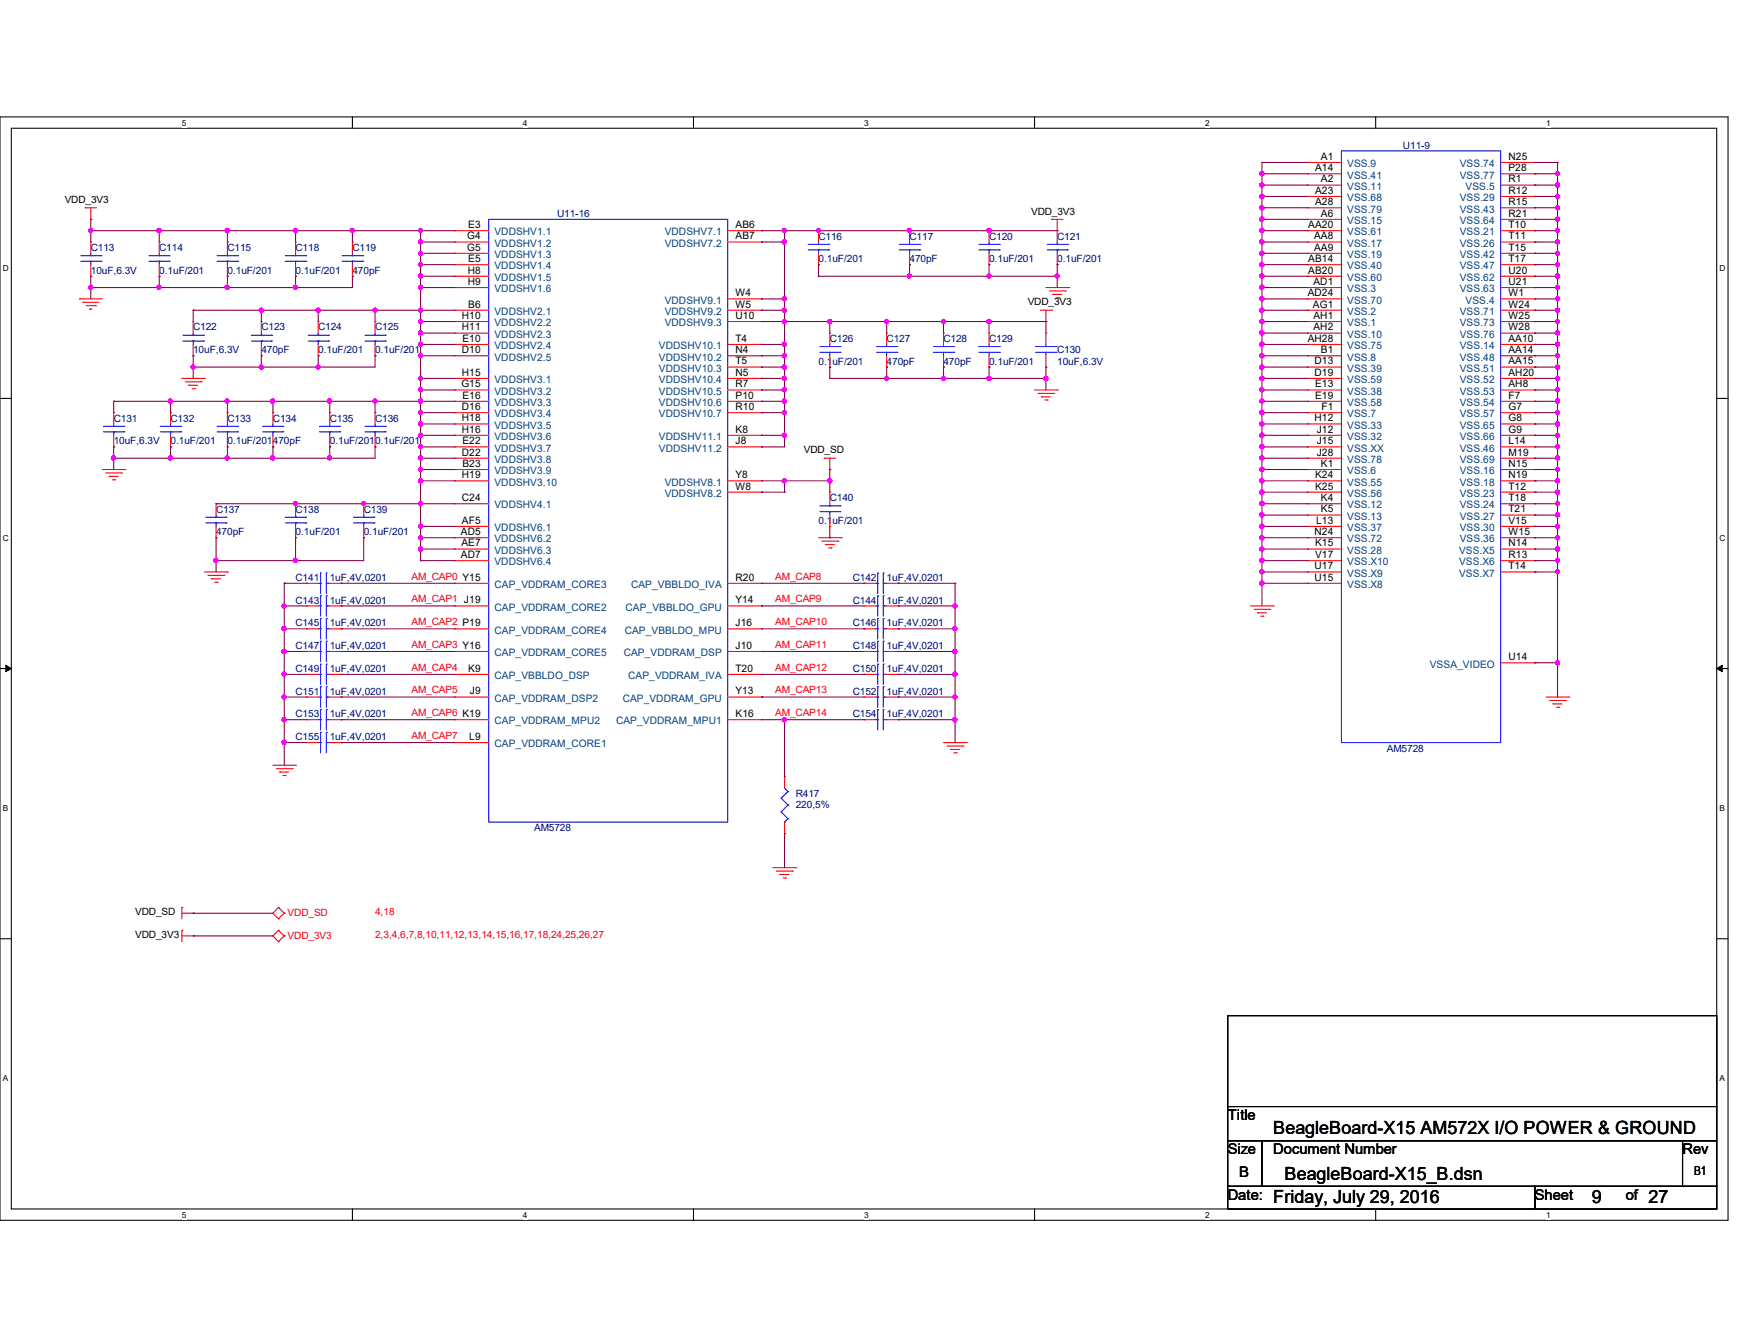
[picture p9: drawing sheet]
<svg xmlns="http://www.w3.org/2000/svg" width="279mm" height="216mm" viewBox="0 0 279 216" stroke-linecap="round" stroke-linejoin="round" font-family="sans-serif">
<defs><g id="words">
<g font-size="2.9">
<text x="204.8" y="182.3">BeagleBoard-X15 AM572X I/O POWER &amp; GROUND</text>
<text x="206.6" y="189.7">BeagleBoard-X15_B.dsn</text>
<text x="204.8" y="193.3">Friday, July 29, 2016</text>
<text x="256" y="193.3">9</text>
<text x="265.2" y="193.3">27</text>
</g>
<g font-size="2.4">
<text x="197.5" y="180.1">Title</text>
<text x="197.5" y="185.6">Size</text>
<text x="204.8" y="185.6">Document Number</text>
<text x="270.6" y="185.6">Rev</text>
<text x="199.3" y="189.2">B</text>
<text x="197.5" y="192.9">Date:</text>
<text x="246.9" y="192.9">Sheet</text>
<text x="261.5" y="192.9">of</text>
</g>
<text font-size="2" x="272.5" y="188.9">B1</text>
<g font-size="1.7">
<text x="211.5" y="27.5">A14</text>
<text x="212.5" y="25.7">A1</text>
<text x="212.5" y="29.3">A2</text>
<text x="242.7" y="29.3">R1</text>
<text x="242.7" y="25.7">N25</text>
<text x="242.7" y="27.5">P28</text>
<text x="211.5" y="31.2">A23</text>
<text x="211.5" y="33">A28</text>
<text x="212.5" y="34.8">A6</text>
<text x="242.7" y="31.2">R12</text>
<text x="242.7" y="33">R15</text>
<text x="242.7" y="34.8">R21</text>
<text x="75.1" y="38.5">G4</text>
<text x="75.1" y="40.3">G5</text>
<text x="75.3" y="36.7">E3</text>
<text x="118.3" y="36.7">AB6</text>
<text x="118.3" y="38.5">AB7</text>
<text x="210.4" y="36.7">AA20</text>
<text x="211.4" y="38.5">AA8</text>
<text x="211.4" y="40.3">AA9</text>
<text x="242.7" y="36.7">T10</text>
<text x="242.7" y="38.5">T11</text>
<text x="242.7" y="40.3">T15</text>
<text x="75.2" y="44">H8</text>
<text x="75.2" y="45.8">H9</text>
<text x="75.3" y="42.1">E5</text>
<text x="118.3" y="47.6">W4</text>
<text x="210.4" y="47.6">AD24</text>
<text x="210.4" y="42.1">AB14</text>
<text x="210.4" y="44">AB20</text>
<text x="211.3" y="45.8">AD1</text>
<text x="242.7" y="47.6">W1</text>
<text x="242.7" y="42.1">T17</text>
<text x="242.7" y="44">U20</text>
<text x="242.7" y="45.8">U21</text>
<text x="74.3" y="51.3">H10</text>
<text x="74.3" y="53.1">H11</text>
<text x="75.3" y="49.4">B6</text>
<text x="118.3" y="49.4">W5</text>
<text x="118.3" y="51.3">U10</text>
<text x="211.2" y="49.4">AG1</text>
<text x="211.3" y="51.3">AH1</text>
<text x="211.3" y="53.1">AH2</text>
<text x="242.7" y="49.4">W24</text>
<text x="242.7" y="51.3">W25</text>
<text x="242.7" y="53.1">W28</text>
<text x="74.3" y="56.8">D10</text>
<text x="74.4" y="54.9">E10</text>
<text x="118.3" y="54.9">T4</text>
<text x="118.3" y="56.8">N4</text>
<text x="118.3" y="58.6">T5</text>
<text x="210.4" y="54.9">AH28</text>
<text x="211.5" y="58.6">D13</text>
<text x="212.5" y="56.8">B1</text>
<text x="242.7" y="54.9">AA10</text>
<text x="242.7" y="56.8">AA14</text>
<text x="242.7" y="58.6">AA15</text>
<text x="74.2" y="62.3">G15</text>
<text x="74.3" y="60.4">H15</text>
<text x="74.3" y="65.9">D16</text>
<text x="74.4" y="64.1">E16</text>
<text x="118.3" y="60.4">N5</text>
<text x="118.3" y="62.3">R7</text>
<text x="118.3" y="64.1">P10</text>
<text x="118.3" y="65.9">R10</text>
<text x="211.5" y="60.4">D19</text>
<text x="211.5" y="62.3">E13</text>
<text x="211.5" y="64.1">E19</text>
<text x="212.6" y="65.9">F1</text>
<text x="242.7" y="62.3">AH8</text>
<text x="242.7" y="64.1">F7</text>
<text x="242.7" y="60.4">AH20</text>
<text x="242.7" y="65.9">G7</text>
<text x="74.3" y="67.7">H18</text>
<text x="74.3" y="69.6">H16</text>
<text x="74.4" y="71.4">E22</text>
<text x="118.3" y="69.6">K8</text>
<text x="118.3" y="71.4">J8</text>
<text x="211.5" y="67.7">H12</text>
<text x="211.8" y="69.6">J12</text>
<text x="211.8" y="71.4">J15</text>
<text x="242.7" y="71.4">L14</text>
<text x="242.7" y="67.7">G8</text>
<text x="242.7" y="69.6">G9</text>
<text x="74.3" y="73.2">D22</text>
<text x="74.3" y="76.9">H19</text>
<text x="74.4" y="75.1">B23</text>
<text x="118.3" y="76.9">Y8</text>
<text x="211.5" y="76.9">K24</text>
<text x="211.8" y="73.2">J28</text>
<text x="212.5" y="75.1">K1</text>
<text x="242.7" y="75.1">N15</text>
<text x="242.7" y="76.9">N19</text>
<text x="242.7" y="73.2">M19</text>
<text x="74.3" y="80.6">C24</text>
<text x="118.3" y="78.7">W8</text>
<text x="211.5" y="78.7">K25</text>
<text x="212.5" y="80.6">K4</text>
<text x="212.5" y="82.4">K5</text>
<text x="242.7" y="82.4">T21</text>
<text x="242.7" y="78.7">T12</text>
<text x="242.7" y="80.6">T18</text>
<text x="74.1" y="86">AD5</text>
<text x="74.1" y="89.7">AD7</text>
<text x="74.2" y="87.8">AE7</text>
<text x="74.3" y="84.2">AF5</text>
<text x="211.5" y="86">N24</text>
<text x="211.5" y="87.8">K15</text>
<text x="211.5" y="89.7">V17</text>
<text x="211.7" y="84.2">L13</text>
<text x="242.7" y="84.2">V15</text>
<text x="242.7" y="86">W15</text>
<text x="242.7" y="87.8">N14</text>
<text x="242.7" y="89.7">R13</text>
<text x="118.3" y="93.3">R20</text>
<text x="211.5" y="93.3">U15</text>
<text x="211.5" y="91.5">U17</text>
<text x="242.7" y="91.5">T14</text>
<text x="118.3" y="97">Y14</text>
<text x="118.3" y="100.7">J16</text>
<text x="75.3" y="108">K9</text>
<text x="118.3" y="104.3">J10</text>
<text x="118.3" y="108">T20</text>
<text x="242.7" y="106.1">U14</text>
<text x="75.6" y="111.6">J9</text>
<text x="118.3" y="111.6">Y13</text>
<text x="75.5" y="119">L9</text>
<text x="118.3" y="115.3">K16</text>
</g>
<g font-size="1.7" fill="#004080">
<text x="216.7" y="26.9">VSS.9</text>
<text x="216.7" y="28.7">VSS.41</text>
<text x="234.8" y="26.9">VSS.74</text>
<text x="234.8" y="28.7">VSS.77</text>
<text x="216.7" y="30.5">VSS.11</text>
<text x="216.7" y="32.3">VSS.68</text>
<text x="216.7" y="34.2">VSS.79</text>
<text x="234.8" y="32.3">VSS.29</text>
<text x="234.8" y="34.2">VSS.43</text>
<text x="235.8" y="30.5">VSS.5</text>
<text x="79.5" y="37.8">VDDSHV1.1</text>
<text x="79.5" y="39.7">VDDSHV1.2</text>
<text x="79.5" y="41.5">VDDSHV1.3</text>
<text x="106.9" y="37.8">VDDSHV7.1</text>
<text x="106.9" y="39.7">VDDSHV7.2</text>
<text x="216.7" y="36">VSS.15</text>
<text x="216.7" y="39.7">VSS.17</text>
<text x="216.7" y="41.5">VSS.19</text>
<text x="216.7" y="37.8">VSS.61</text>
<text x="234.8" y="37.8">VSS.21</text>
<text x="234.8" y="39.7">VSS.26</text>
<text x="234.8" y="41.5">VSS.42</text>
<text x="234.8" y="36">VSS.64</text>
<text x="79.5" y="43.3">VDDSHV1.4</text>
<text x="79.5" y="45.2">VDDSHV1.5</text>
<text x="79.5" y="47">VDDSHV1.6</text>
<text x="216.7" y="47">VSS.3</text>
<text x="216.7" y="43.3">VSS.40</text>
<text x="216.7" y="45.2">VSS.60</text>
<text x="234.8" y="43.3">VSS.47</text>
<text x="234.8" y="45.2">VSS.62</text>
<text x="234.8" y="47">VSS.63</text>
<text x="79.5" y="50.6">VDDSHV2.1</text>
<text x="79.5" y="52.5">VDDSHV2.2</text>
<text x="106.9" y="48.8">VDDSHV9.1</text>
<text x="106.9" y="50.6">VDDSHV9.2</text>
<text x="106.9" y="52.5">VDDSHV9.3</text>
<text x="216.7" y="52.5">VSS.1</text>
<text x="216.7" y="50.6">VSS.2</text>
<text x="216.7" y="48.8">VSS.70</text>
<text x="234.8" y="50.6">VSS.71</text>
<text x="234.8" y="52.5">VSS.73</text>
<text x="235.8" y="48.8">VSS.4</text>
<text x="79.5" y="54.3">VDDSHV2.3</text>
<text x="79.5" y="56.1">VDDSHV2.4</text>
<text x="79.5" y="58">VDDSHV2.5</text>
<text x="106" y="56.1">VDDSHV10.1</text>
<text x="106" y="58">VDDSHV10.2</text>
<text x="106" y="59.8">VDDSHV10.3</text>
<text x="216.7" y="58">VSS.8</text>
<text x="216.7" y="54.3">VSS.10</text>
<text x="216.7" y="59.8">VSS.39</text>
<text x="216.7" y="56.1">VSS.75</text>
<text x="234.8" y="56.1">VSS.14</text>
<text x="234.8" y="58">VSS.48</text>
<text x="234.8" y="54.3">VSS.76</text>
<text x="234.8" y="59.8">VSS.51</text>
<text x="79.5" y="61.6">VDDSHV3.1</text>
<text x="79.5" y="63.5">VDDSHV3.2</text>
<text x="79.5" y="65.3">VDDSHV3.3</text>
<text x="106" y="61.6">VDDSHV10.4</text>
<text x="106" y="63.5">VDDSHV10.5</text>
<text x="106" y="65.3">VDDSHV10.6</text>
<text x="216.7" y="63.5">VSS.38</text>
<text x="216.7" y="65.3">VSS.58</text>
<text x="216.7" y="61.6">VSS.59</text>
<text x="234.8" y="63.5">VSS.53</text>
<text x="234.8" y="65.3">VSS.54</text>
<text x="234.8" y="61.6">VSS.52</text>
<text x="79.5" y="67.1">VDDSHV3.4</text>
<text x="79.5" y="68.9">VDDSHV3.5</text>
<text x="79.5" y="70.7">VDDSHV3.6</text>
<text x="106" y="70.7">VDDSHV11.1</text>
<text x="106" y="67.1">VDDSHV10.7</text>
<text x="216.7" y="67.1">VSS.7</text>
<text x="216.7" y="70.7">VSS.32</text>
<text x="216.7" y="68.9">VSS.33</text>
<text x="234.8" y="67.1">VSS.57</text>
<text x="234.8" y="68.9">VSS.65</text>
<text x="234.8" y="70.7">VSS.66</text>
<text x="79.5" y="72.6">VDDSHV3.7</text>
<text x="79.5" y="74.4">VDDSHV3.8</text>
<text x="79.5" y="76.2">VDDSHV3.9</text>
<text x="106" y="72.6">VDDSHV11.2</text>
<text x="216.7" y="76.2">VSS.6</text>
<text x="216.7" y="74.4">VSS.78</text>
<text x="216.7" y="72.6">VSS.XX</text>
<text x="234.8" y="76.2">VSS.16</text>
<text x="234.8" y="72.6">VSS.46</text>
<text x="234.8" y="74.4">VSS.69</text>
<text x="79.5" y="81.7">VDDSHV4.1</text>
<text x="79.5" y="78.1">VDDSHV3.10</text>
<text x="106.9" y="78.1">VDDSHV8.1</text>
<text x="106.9" y="79.9">VDDSHV8.2</text>
<text x="216.7" y="81.7">VSS.12</text>
<text x="216.7" y="83.6">VSS.13</text>
<text x="216.7" y="78.1">VSS.55</text>
<text x="216.7" y="79.9">VSS.56</text>
<text x="234.8" y="78.1">VSS.18</text>
<text x="234.8" y="83.6">VSS.27</text>
<text x="234.8" y="79.9">VSS.23</text>
<text x="234.8" y="81.7">VSS.24</text>
<text x="79.5" y="85.4">VDDSHV6.1</text>
<text x="79.5" y="87.2">VDDSHV6.2</text>
<text x="79.5" y="89">VDDSHV6.3</text>
<text x="216.7" y="85.4">VSS.37</text>
<text x="216.7" y="87.2">VSS.72</text>
<text x="216.7" y="89">VSS.28</text>
<text x="234.7" y="89">VSS.X5</text>
<text x="234.8" y="85.4">VSS.30</text>
<text x="234.8" y="87.2">VSS.36</text>
<text x="79.5" y="90.9">VDDSHV6.4</text>
<text x="79.5" y="94.5">CAP_VDDRAM_CORE3</text>
<text x="101.5" y="94.5">CAP_VBBLDO_IVA</text>
<text x="216.7" y="94.5">VSS.X8</text>
<text x="216.7" y="92.7">VSS.X9</text>
<text x="216.7" y="90.9">VSS.X10</text>
<text x="234.7" y="90.9">VSS.X6</text>
<text x="234.7" y="92.7">VSS.X7</text>
<text x="79.5" y="98.2">CAP_VDDRAM_CORE2</text>
<text x="79.5" y="101.9">CAP_VDDRAM_CORE4</text>
<text x="100.5" y="101.9">CAP_VBBLDO_MPU</text>
<text x="100.6" y="98.2">CAP_VBBLDO_GPU</text>
<text x="79.5" y="105.5">CAP_VDDRAM_CORE5</text>
<text x="100.3" y="105.5">CAP_VDDRAM_DSP</text>
<text x="230" y="107.3">VSSA_VIDEO</text>
<text x="79.5" y="109.2">CAP_VBBLDO_DSP</text>
<text x="79.5" y="112.8">CAP_VDDRAM_DSP2</text>
<text x="100.2" y="112.8">CAP_VDDRAM_GPU</text>
<text x="101" y="109.2">CAP_VDDRAM_IVA</text>
<text x="79.5" y="116.5">CAP_VDDRAM_MPU2</text>
<text x="99.1" y="116.5">CAP_VDDRAM_MPU1</text>
<text x="79.5" y="120.1">CAP_VDDRAM_CORE1</text>
</g>
<g font-size="1.6" fill="#000080">
<text x="225.7" y="23.9">U11-9</text>
<text x="89.6" y="34.8">U11-16</text>
<text x="14.6" y="40.3">C113</text>
<text x="25.6" y="40.3">C114</text>
<text x="36.6" y="40.3">C115</text>
<text x="47.5" y="40.3">C118</text>
<text x="56.7" y="40.3">C119</text>
<text x="131.7" y="38.5">C116</text>
<text x="146.3" y="38.5">C117</text>
<text x="159.1" y="38.5">C120</text>
<text x="170.1" y="38.5">C121</text>
<text x="14.6" y="44">10uF,6.3V</text>
<text x="25.6" y="44">0.1uF/201</text>
<text x="36.6" y="44">0.1uF/201</text>
<text x="47.5" y="44">0.1uF/201</text>
<text x="56.7" y="44">470pF</text>
<text x="131.7" y="42.2">0.1uF/201</text>
<text x="146.3" y="42.2">470pF</text>
<text x="159.1" y="42.2">0.1uF/201</text>
<text x="170.1" y="42.2">0.1uF/201</text>
<text x="31.1" y="53.1">C122</text>
<text x="42" y="53.1">C123</text>
<text x="51.2" y="53.1">C124</text>
<text x="60.3" y="53.1">C125</text>
<text x="31.1" y="56.8">10uF,6.3V</text>
<text x="42" y="56.8">470pF</text>
<text x="51.2" y="56.8">0.1uF/201</text>
<text x="60.3" y="56.8">0.1uF/201</text>
<text x="131.7" y="58.6">0.1uF/201</text>
<text x="133.5" y="55">C126</text>
<text x="142.6" y="55">C127</text>
<text x="142.6" y="58.6">470pF</text>
<text x="151.8" y="55">C128</text>
<text x="151.8" y="58.6">470pF</text>
<text x="159.1" y="55">C129</text>
<text x="159.1" y="58.6">0.1uF/201</text>
<text x="170.1" y="56.8">C130</text>
<text x="170.1" y="58.6">10uF,6.3V</text>
<text x="18.3" y="67.8">C131</text>
<text x="18.3" y="71.4">10uF,6.3V</text>
<text x="27.4" y="67.8">C132</text>
<text x="27.4" y="71.4">0.1uF/201</text>
<text x="36.6" y="67.8">C133</text>
<text x="36.6" y="71.4">0.1uF/201470pF</text>
<text x="43.9" y="67.8">C134</text>
<text x="53" y="67.8">C135</text>
<text x="53" y="71.4">0.1uF/2010.1uF/201</text>
<text x="60.3" y="67.8">C136</text>
<text x="34.8" y="82.4">C137</text>
<text x="47.5" y="82.4">C138</text>
<text x="58.5" y="82.4">C139</text>
<text x="133.5" y="80.6">C140</text>
<text x="34.8" y="86.1">470pF</text>
<text x="47.5" y="86.1">0.1uF/201</text>
<text x="58.5" y="86.1">0.1uF/201</text>
<text x="131.7" y="84.2">0.1uF/201</text>
<text x="47.5" y="93.4">C141</text>
<text x="53.1" y="93.4">1uF,4V,0201</text>
<text x="137.2" y="93.4">C142</text>
<text x="142.6" y="93.4">1uF,4V,0201</text>
<text x="47.5" y="100.7">C145</text>
<text x="47.5" y="97">C143</text>
<text x="53.1" y="100.7">1uF,4V,0201</text>
<text x="53.1" y="97">1uF,4V,0201</text>
<text x="137.2" y="97">C144</text>
<text x="137.2" y="100.7">C146</text>
<text x="142.6" y="97">1uF,4V,0201</text>
<text x="142.6" y="100.7">1uF,4V,0201</text>
<text x="47.5" y="104.4">C147</text>
<text x="47.5" y="108">C149</text>
<text x="53.1" y="104.4">1uF,4V,0201</text>
<text x="53.1" y="108">1uF,4V,0201</text>
<text x="137.2" y="104.4">C148</text>
<text x="137.2" y="108">C150</text>
<text x="142.6" y="104.4">1uF,4V,0201</text>
<text x="142.6" y="108">1uF,4V,0201</text>
<text x="47.5" y="111.7">C151</text>
<text x="53.1" y="111.7">1uF,4V,0201</text>
<text x="137.2" y="111.7">C152</text>
<text x="142.6" y="111.7">1uF,4V,0201</text>
<text x="47.5" y="119">C155</text>
<text x="47.5" y="115.3">C153</text>
<text x="53.1" y="119">1uF,4V,0201</text>
<text x="53.1" y="115.3">1uF,4V,0201</text>
<text x="137.2" y="115.3">C154</text>
<text x="142.6" y="115.3">1uF,4V,0201</text>
<text x="223.1" y="120.8">AM5728</text>
<text x="128" y="128.1">R417</text>
<text x="128" y="130">220,5%</text>
<text x="85.9" y="133.6">AM5728</text>
</g>
<g font-size="1.6">
<text x="10.4" y="32.7">VDD_3V3</text>
<text x="165.9" y="34.5">VDD_3V3</text>
<text x="165.3" y="49.1">VDD_3V3</text>
<text x="129.3" y="72.9">VDD_SD</text>
<text x="21.8" y="147.2">VDD_SD</text>
<text x="21.8" y="150.8">VDD_3V3</text>
</g>
<g font-size="1.6" fill="#f00">
<text x="66.2" y="93.2">AM_CAP0 Y15</text>
<text x="124.7" y="93.2">AM_CAP8</text>
<text x="66.2" y="96.8">AM_CAP1 J19</text>
<text x="66.2" y="100.5">AM_CAP2 P19</text>
<text x="124.7" y="96.8">AM_CAP9</text>
<text x="124.7" y="100.5">AM_CAP10</text>
<text x="66.2" y="104.1">AM_CAP3 Y16</text>
<text x="66.2" y="107.8">AM_CAP4</text>
<text x="124.7" y="104.1">AM_CAP11</text>
<text x="124.7" y="107.8">AM_CAP12</text>
<text x="66.2" y="111.5">AM_CAP5</text>
<text x="124.7" y="111.5">AM_CAP13</text>
<text x="66.2" y="115.1">AM_CAP6 K19</text>
<text x="66.2" y="118.8">AM_CAP7</text>
<text x="124.7" y="115.1">AM_CAP14</text>
<text x="46.3" y="147.3">VDD_SD</text>
<text x="60.3" y="147.2">4,18</text>
<text x="46.3" y="151">VDD_3V3</text>
<text x="60.3" y="150.8">2,3,4,6,7,8,10,11,12,13,14,15,16,17,18,24,25,26,27</text>
</g>
<g font-size="1.3">
<text x="29.3" y="20.2">5</text>
<text x="84.1" y="20.2">4</text>
<text x="139" y="20.2">3</text>
<text x="193.8" y="20.2">2</text>
<text x="248.7" y="20.2">1</text>
<text x=".5" y="43.5">D</text>
<text x="276.6" y="43.5">D</text>
<text x=".5" y="87">C</text>
<text x="276.6" y="87">C</text>
<text x=".5" y="130.4">B</text>
<text x="276.6" y="130.4">B</text>
<text x=".5" y="173.8">A</text>
<text x="276.6" y="173.8">A</text>
<text x="29.3" y="195.7">5</text>
<text x="84.1" y="195.7">4</text>
<text x="139" y="195.7">3</text>
<text x="193.8" y="195.7">2</text>
<text x="248.7" y="195.7">1</text>
</g>
</g></defs>
<path d="M0 18.8h278v177.4h-278zM1.8 20.6h274.3v173.8h-274.3z" fill="none" stroke="#000" stroke-width=".17"/>
<g fill="#fff">
<path d="M29.3 19h.7v1.5h-.7z"/>
<path d="M29.3 194.6h.7v1.4h-.7z"/>
</g>
<path d="M56.7 18.8v1.8M56.7 194.4v1.8" fill="none" stroke="#000" stroke-width=".17"/>
<g fill="#fff">
<path d="M84.1 19h.7v1.5h-.7z"/>
<path d="M84.1 194.6h.7v1.4h-.7z"/>
</g>
<path d="M111.5 18.8v1.8M111.5 194.4v1.8" fill="none" stroke="#000" stroke-width=".17"/>
<g fill="#fff">
<path d="M139 19h.7v1.5h-.7z"/>
<path d="M139 194.6h.7v1.4h-.7z"/>
</g>
<path d="M166.4 18.8v1.8M166.4 194.4v1.8" fill="none" stroke="#000" stroke-width=".17"/>
<g fill="#fff">
<path d="M193.8 19h.8v1.5h-.8z"/>
<path d="M193.8 194.6h.8v1.4h-.8z"/>
</g>
<path d="M221.3 18.8v1.8M221.3 194.4v1.8" fill="none" stroke="#000" stroke-width=".17"/>
<g fill="#fff">
<path d="M248.7 19h.7v1.5h-.7z"/>
<path d="M248.7 194.6h.7v1.4h-.7z"/>
<path d="M.5 42.3h.9v1.5h-.9z"/>
<path d="M276.6 42.3h.9v1.5h-.9z"/>
<path d="M.5 85.8h.9v1.4h-.9z"/>
<path d="M276.6 85.8h.9v1.4h-.9z"/>
</g>
<path d="M0 64.1h1.8M276.1 64.1h1.9" fill="none" stroke="#000" stroke-width=".17"/>
<g fill="#fff">
<path d="M.5 129.2h.8v1.5h-.8z"/>
<path d="M276.6 129.2h.9v1.5h-.9z"/>
</g>
<path d="M0 107.5h1.8M276.1 107.5h1.9" fill="none" stroke="#000" stroke-width=".17"/>
<path d="M.9 106.9l.9 .6-.9 .5zM276.1 107.5l.9-.6v1.1z" fill="#000" stroke="#000" stroke-width=".16"/>
<g fill="#fff">
<path d="M.5 172.6h.8v1.5h-.8z"/>
<path d="M276.6 172.6h.9v1.5h-.9z"/>
</g>
<path d="M0 150.9h1.8M276.1 150.9h1.9M197.5 163.3h78.6v14.6h-78.6zM197.5 177.9h78.6v5.5h-78.6zM197.5 183.4h5.5v7.3h-5.5zM197.5 190.7h49.4v3.7h-49.4zM203 183.4h67.6v7.3h-67.6zM246.9 190.7h29.2v3.7h-29.2zM270.6 183.4h5.5v7.3h-5.5z" fill="none" stroke="#000" stroke-width=".17"/>
<g fill="none" stroke="#f00" stroke-width=".17">
<path d="M13.7 33.4h.1M13.7 33.4h1.8M14.6 35.3h.1M14.6 38.9h.1M14.6 33.4v1.9M14.6 38.9v1.8M25.6 38.9h.1M25.6 38.9v1.8M36.6 38.9h.1M36.6 38.9v1.8M47.5 38.9h.1M47.5 38.9v1.8"/>
<path d="M56.7 38.9h.1M56.7 38.9v1.8M73.2 37.1h.1M73.2 38.9h.1M73.2 37.1h5.4M73.2 38.9h5.4M117.1 37.1h5.4M117.1 38.9h5.4M122.5 37.1h.1M122.5 38.9h.1M131.7 37.1h.1M131.7 37.1v1.8"/>
<path d="M146.3 37.1h.1M146.3 37.1v1.8M159.1 37.1h.1M159.1 37.1v1.8M169.2 35.3h.1M169.2 35.3h1.8M170.1 37.1h.1M170.1 35.3v3.6M210.3 26.1h.1M210.3 29.8h.1M210.3 35.3h.1M210.3 38.9h.1"/>
<path d="M210.3 27.9h.1M210.3 37.1h.1M210.3 31.6h.1M210.3 33.4h.1M210.3 33.4h5.5M210.3 35.3h5.5M210.3 37.1h5.5M210.3 38.9h5.5M210.3 29.8h5.5M210.3 26.1h5.5M210.3 31.6h5.5M210.3 27.9h5.5"/>
<path d="M241.4 33.4h5.5M241.4 35.3h5.5M241.4 37.1h5.5M241.4 38.9h5.5M241.4 29.8h5.5M241.4 26.1h5.5M241.4 31.6h5.5M241.4 27.9h5.5M246.9 29.8h.1M246.9 37.1h.1M246.9 38.9h.1M246.9 31.6h.1"/>
<path d="M246.9 33.4h.1M246.9 35.3h.1M246.9 26.1h.1M246.9 27.9h.1M12.8 48h.1M12.8 48h3.7M13.3 48.6h.1M13.3 48.6h2.6M13.9 49.1h1.5M14.4 49.7h.1M14.4 49.7h.4M14.6 44.4h.1"/>
<path d="M14.6 42.5v1.9M15.4 49.1h.1M25.6 44.4h.1M25.6 42.5v1.9M31.1 51.7h.1M31.1 57.2h.1M31.1 51.7v1.9M31.1 55.4v1.8M36.6 44.4h.1M36.6 42.5v1.9M42 51.7h.1M42 57.2h.1"/>
<path d="M42 51.7v1.9M42 55.4v1.8M47.5 44.4h.1M47.5 42.5v1.9M51.2 51.7h.1M51.2 57.2h.1M51.2 51.7v1.9M51.2 55.4v1.8M56.7 44.4h.1M56.7 42.5v1.9M60.3 51.7h.1M60.3 57.2h.1"/>
<path d="M60.3 51.7v1.9M60.3 55.4v1.8M73.2 40.7h.1M73.2 42.5h.1M73.2 44.4h.1M73.2 46.2h.1M73.2 49.9h.1M73.2 51.7h.1M73.2 53.6h.1M73.2 55.4h.1M73.2 57.2h.1M73.2 46.2h5.4"/>
<path d="M73.2 49.9h5.4M73.2 40.7h5.4M73.2 42.5h5.4M73.2 44.4h5.4M73.2 55.4h5.4M73.2 57.2h5.4M73.2 51.7h5.4M73.2 53.6h5.4M117.1 48h5.4M117.1 49.9h5.4M117.1 55.4h5.4M117.1 57.2h5.4"/>
<path d="M117.1 59h5.4M117.1 51.7h5.4M122.5 55.4h.1M122.5 57.2h.1M122.5 59h.1M122.5 48h.1M122.5 49.9h.1M122.5 51.7h.1M131.7 42.5h.1M131.7 40.7v1.8M133.5 53.6h.1M133.5 59h.1"/>
<path d="M133.5 53.6v1.8M133.5 57.2v1.8M142.6 53.6h.1M142.6 59h.1M142.6 53.6v1.8M142.6 57.2v1.8M146.3 42.5h.1M146.3 40.7v1.8M151.8 53.6h.1M151.8 59h.1M151.8 53.6v1.8M151.8 57.2v1.8"/>
<path d="M159.1 53.6h.1M159.1 59h.1M159.1 42.5h.1M159.1 40.7v1.8M159.1 53.6v1.8M159.1 57.2v1.8M167.3 49.9h1.9M168.2 51.7h.1M168.2 53.6h.1M168.2 59h.1M168.2 46.2h3.7M168.2 49.9v1.8"/>
<path d="M168.2 53.6v1.8M168.2 57.2v1.8M168.8 46.8h2.6M169.2 49.9h.1M169.3 47.3h.1M169.3 47.3h1.5M169.9 47.9h.4M170.1 42.5h.1M170.1 40.7v1.8M170.3 47.9h.1M171.4 46.8h.1M171.9 46.2h.1"/>
<path d="M210.3 51.7h.1M210.3 49.9h.1M210.3 46.2h.1M210.3 57.2h.1M210.3 53.6h.1M210.3 40.7h.1M210.3 59h.1M210.3 42.5h.1M210.3 44.4h.1M210.3 48h.1M210.3 55.4h.1M210.3 48h5.5"/>
<path d="M210.3 46.2h5.5M210.3 49.9h5.5M210.3 40.7h5.5M210.3 42.5h5.5M210.3 44.4h5.5M210.3 55.4h5.5M210.3 57.2h5.5M210.3 59h5.5M210.3 51.7h5.5M210.3 53.6h5.5M241.4 48h5.5M241.4 46.2h5.5"/>
<path d="M241.4 49.9h5.5M241.4 40.7h5.5M241.4 42.5h5.5M241.4 44.4h5.5M241.4 55.4h5.5M241.4 57.2h5.5M241.4 59h5.5M241.4 51.7h5.5M241.4 53.6h5.5M246.9 48h.1M246.9 55.4h.1M246.9 40.7h.1"/>
<path d="M246.9 42.5h.1M246.9 57.2h.1M246.9 44.4h.1M246.9 46.2h.1M246.9 49.9h.1M246.9 51.7h.1M246.9 53.6h.1M246.9 59h.1M16.5 75.5h3.6M17 76h2.6M17.6 76.6h.1M17.6 76.6h1.4"/>
<path d="M18.1 77.1h.4M18.3 66.3h.1M18.3 71.8h.1M18.3 66.3v1.9M18.3 70v1.8M18.5 77.1h.1M19.6 76h.1M20.1 75.5h.1M27.4 66.3h.1M27.4 71.8h.1M27.4 66.3v1.9M27.4 70v1.8"/>
<path d="M29.3 60.8h3.6M29.8 61.4h2.5M30.4 61.9h.1M30.4 61.9h1.4M30.9 62.5h.4M31.3 62.5h.1M32.3 61.4h.1M32.9 60.8h.1M36.6 66.3h.1M36.6 71.8h.1M36.6 66.3v1.9M36.6 70v1.8"/>
<path d="M43.9 66.3h.1M43.9 71.8h.1M43.9 66.3v1.9M43.9 70v1.8M53 66.3h.1M53 71.8h.1M53 66.3v1.9M53 70v1.8M60.3 66.3h.1M60.3 71.8h.1M60.3 66.3v1.9M60.3 70v1.8"/>
<path d="M73.2 60.8h.1M73.2 62.7h.1M73.2 64.5h.1M73.2 66.3h.1M73.2 68.2h.1M73.2 70h.1M73.2 71.8h.1M73.2 73.7h.1M73.2 75.5h.1M73.2 77.3h.1M73.2 60.8h5.4M73.2 62.7h5.4"/>
<path d="M73.2 75.5h5.4M73.2 73.7h5.4M73.2 70h5.4M73.2 71.8h5.4M73.2 64.5h5.4M73.2 66.3h5.4M73.2 68.2h5.4M73.2 77.3h5.4M117.1 60.8h5.4M117.1 62.7h5.4M117.1 70h5.4M117.1 71.8h5.4"/>
<path d="M117.1 64.5h5.4M117.1 66.3h5.4M117.1 77.3h5.4M117.1 79.1h5.4M122.5 60.8h.1M122.5 70h.1M122.5 71.8h.1M122.5 77.3h.1M122.5 79.1h.1M122.5 62.7h.1M122.5 64.5h.1M122.5 66.3h.1"/>
<path d="M132.6 73.7h.1M132.6 73.7h1.8M133.5 75.5h.1M133.5 79.1h.1M133.5 73.7v1.8M133.5 79.1v1.9M166.4 62.7h3.7M167 63.2h2.5M167.5 63.8h.1M167.5 63.8h1.5M168.1 64.3h.3M168.4 64.3h.1"/>
<path d="M169.5 63.2h.1M170.1 62.7h.1M210.3 75.5h.1M210.3 66.3h.1M210.3 70h.1M210.3 68.2h.1M210.3 62.7h.1M210.3 64.5h.1M210.3 60.8h.1M210.3 73.7h.1M210.3 77.3h.1M210.3 79.1h.1"/>
<path d="M210.3 71.8h.1M210.3 60.8h5.5M210.3 62.7h5.5M210.3 75.5h5.5M210.3 73.7h5.5M210.3 70h5.5M210.3 71.8h5.5M210.3 64.5h5.5M210.3 66.3h5.5M210.3 68.2h5.5M210.3 77.3h5.5M210.3 79.1h5.5"/>
<path d="M241.4 60.8h5.5M241.4 62.7h5.5M241.4 75.5h5.5M241.4 73.7h5.5M241.4 70h5.5M241.4 71.8h5.5M241.4 64.5h5.5M241.4 66.3h5.5M241.4 68.2h5.5M241.4 77.3h5.5M241.4 79.1h5.5M246.9 75.5h.1"/>
<path d="M246.9 77.3h.1M246.9 71.8h.1M246.9 62.7h.1M246.9 64.5h.1M246.9 73.7h.1M246.9 79.1h.1M246.9 60.8h.1M246.9 66.3h.1M246.9 68.2h.1M246.9 70h.1M32.9 91.9h3.7M33.4 92.5h2.6"/>
<path d="M34 93h.1M34 93h1.5M34.5 93.6h.4M34.8 81h.1M34.8 86.4h.1M34.8 81v1.8M34.8 84.6v1.8M34.9 93.6h.1M36 92.5h.1M36.6 91.9h.1M47.5 81h.1M47.5 86.4h.1"/>
<path d="M47.5 81v1.8M47.5 84.6v1.8M49.4 93.8h.1M49.4 97.4h.1M49.4 97.4h1.8M49.4 93.8h1.8M53 97.4h1.9M53 93.8h1.9M54.9 93.8h.1M54.9 97.4h.1M58.5 81h.1M58.5 86.4h.1"/>
<path d="M58.5 81v1.8M58.5 84.6v1.8M73.2 81h.1M73.2 84.6h.1M73.2 86.4h.1M73.2 88.3h.1M73.2 90.1h.1M73.2 93.8h.1M73.2 97.4h.1M73.2 97.4h5.4M73.2 86.4h5.4M73.2 81h5.4"/>
<path d="M73.2 84.6h5.4M73.2 88.3h5.4M73.2 90.1h5.4M73.2 93.8h5.4M117.1 97.4h5.4M117.1 93.8h5.4M122.5 93.8h.1M122.5 97.4h.1M131.7 86.4h3.6M132.2 87h2.6M132.8 87.5h.1M132.8 87.5h1.4"/>
<path d="M133.3 88.1h.4M133.5 84.6h.1M133.5 82.8v1.8M133.7 88.1h.1M134.8 87h.1M135.3 86.4h.1M139 97.4h.1M139 93.8h.1M139 97.4h1.8M139 93.8h1.8M142.6 97.4h1.9M142.6 93.8h1.9"/>
<path d="M144.5 97.4h.1M144.5 93.8h.1M201.2 97.4h3.6M201.7 98h2.6M202.3 98.5h.1M202.3 98.5h1.4M202.8 99.1h.4M203.2 99.1h.1M204.3 98h.1M204.8 97.4h.1M210.3 81h.1M210.3 82.8h.1"/>
<path d="M210.3 84.6h.1M210.3 86.4h.1M210.3 88.3h.1M210.3 93.8h.1M210.3 91.9h.1M210.3 90.1h.1M210.3 91.9h5.5M210.3 86.4h5.5M210.3 81h5.5M210.3 84.6h5.5M210.3 88.3h5.5M210.3 90.1h5.5"/>
<path d="M210.3 93.8h5.5M210.3 82.8h5.5M241.4 91.9h5.5M241.4 86.4h5.5M241.4 81h5.5M241.4 84.6h5.5M241.4 88.3h5.5M241.4 90.1h5.5M241.4 82.8h5.5M246.9 82.8h.1M246.9 84.6h.1M246.9 86.4h.1"/>
<path d="M246.9 81h.1M246.9 88.3h.1M246.9 90.1h.1M246.9 91.9h.1M49.4 104.7h.1M49.4 112.1h.1M49.4 119.4h.1M49.4 101.1h.1M49.4 108.4h.1M49.4 115.7h.1M49.4 112.1h1.8M49.4 119.4h1.8"/>
<path d="M49.4 104.7h1.8M49.4 101.1h1.8M49.4 108.4h1.8M49.4 115.7h1.8M53 112.1h1.9M53 119.4h1.9M53 104.7h1.9M53 101.1h1.9M53 108.4h1.9M53 115.7h1.9M54.9 104.7h.1M54.9 112.1h.1"/>
<path d="M54.9 119.4h.1M54.9 101.1h.1M54.9 108.4h.1M54.9 115.7h.1M73.2 101.1h.1M73.2 104.7h.1M73.2 108.4h.1M73.2 112.1h.1M73.2 115.7h.1M73.2 119.4h.1M73.2 112.1h5.4M73.2 119.4h5.4"/>
<path d="M73.2 104.7h5.4M73.2 101.1h5.4M73.2 108.4h5.4M73.2 115.7h5.4M117.1 112.1h5.4M117.1 104.7h5.4M117.1 101.1h5.4M117.1 108.4h5.4M117.1 115.7h5.4M122.5 101.1h.1M122.5 104.7h.1M122.5 108.4h.1"/>
<path d="M122.5 112.1h.1M122.5 115.7h.1M139 112.1h.1M139 104.7h.1M139 115.7h.1M139 108.4h.1M139 101.1h.1M139 112.1h1.8M139 104.7h1.8M139 101.1h1.8M139 108.4h1.8M139 115.7h1.8"/>
<path d="M142.6 112.1h1.9M142.6 104.7h1.9M142.6 101.1h1.9M142.6 108.4h1.9M142.6 115.7h1.9M144.5 112.1h.1M144.5 104.7h.1M144.5 115.7h.1M144.5 108.4h.1M144.5 101.1h.1M151.8 119.4h3.6M152.3 119.9h2.6"/>
<path d="M154.9 119.9h.1M155.4 119.4h.1M241.4 106.6h5.5M246.9 106.6h.1M248.7 112.1h3.6M249.3 112.6h2.5M249.8 113.2h.1M249.8 113.2h1.4M250.4 113.7h.3M250.7 113.7h.1M251.8 112.6h.1M252.3 112.1h.1"/>
<path d="M43.9 123h3.6M44.4 123.6h2.6M45 124.1h.1M45 124.1h1.4M45.5 124.7h.4M45.9 124.7h.1M47 123.6h.1M47.5 123h.1M124.3 139.5h3.7M126.2 124.8h.1M126.2 134h.1M126.2 124.8v1.9"/>
<path d="M126.2 132.2v1.8M128 139.5h.1M152.9 120.5h.1M152.9 120.5h1.4M153.4 121h.4M153.8 121h.1M29.3 149.6h.1M29.3 145.9h.1M29.3 150.5h1.8M29.3 145.9v1.8M29.3 149.6v1.8M29.3 146.8h1.8"/>
<path d="M31.1 150.5h.1M31.1 146.8h.1M44.8 149.6h.1M44.8 151.4h.1M44.8 145.9h.1M44.8 147.7h.1M44.8 149.6l-.9 .9 .9 .9M44.8 149.6l.9 .9M44.8 145.9l-.9 .9 .9 .9M44.8 145.9l.9 .9M45.7 150.5h.1M45.7 146.8h.1"/>
<path d="M45.7 150.5l-.9 .9M45.7 146.8l-.9 .9M124.9 140h2.6M125.4 140.6h.1M125.4 140.6h1.5M126 141.1h.4M126.4 141.1h.1M127.5 140h.1"/>
</g>
<g fill="none" stroke="#00f" stroke-width=".17">
<path d="M78.6 35.3h38.5v96.9h-38.5zM130 39.3h3.3M131.7 39.3h.1M131.7 38.9v.4M133.3 39.3h.1M144.7 39.3h3.3M146.3 39.3h.1M146.3 38.9v.4M148 39.3h.1M157.4 39.3h3.3M159.1 39.3h.1M159.1 38.9v.4"/>
<path d="M160.7 39.3h.1M168.4 39.3h3.3M170.1 39.3h.1M170.1 38.9v.4M171.7 39.3h.1M215.8 24.3h25.6v95.1h-25.6zM13 42h3.3M13 41.1h3.3M14.6 41.1h.1M14.6 42h.1M14.6 40.7v.4M14.6 42v.5"/>
<path d="M16.3 42h.1M16.3 41.1h.1M24 42h3.2M24 41.1h3.2M25.6 41.1h.1M25.6 42h.1M25.6 40.7v.4M25.6 42v.5M27.2 42h.1M27.2 41.1h.1M29.4 54.8h3.3M29.4 53.9h3.3"/>
<path d="M31.1 53.9h.1M31.1 54.8h.1M31.1 53.6v.3M31.1 54.8v.6M32.7 54.8h.1M32.7 53.9h.1M34.9 42h3.3M34.9 41.1h3.3M36.6 41.1h.1M36.6 42h.1M36.6 40.7v.4M36.6 42v.5"/>
<path d="M38.2 42h.1M38.2 41.1h.1M40.4 54.8h3.3M40.4 53.9h3.3M42 53.9h.1M42 54.8h.1M42 53.6v.3M42 54.8v.6M43.7 54.8h.1M43.7 53.9h.1M45.9 42h3.3M45.9 41.1h3.3"/>
<path d="M47.5 41.1h.1M47.5 42h.1M47.5 40.7v.4M47.5 42v.5M49.2 42h.1M49.2 41.1h.1M49.6 54.8h3.2M49.6 53.9h3.2M51.2 53.9h.1M51.2 54.8h.1M51.2 53.6v.3M51.2 54.8v.6"/>
<path d="M52.8 54.8h.1M52.8 53.9h.1M55 42h3.3M55 41.1h3.3M56.7 41.1h.1M56.7 42h.1M56.7 40.7v.4M56.7 42v.5M58.3 42h.1M58.3 41.1h.1M58.7 54.8h3.3M58.7 53.9h3.3"/>
<path d="M60.3 53.9h.1M60.3 54.8h.1M60.3 53.6v.3M60.3 54.8v.6M62 54.8h.1M62 53.9h.1M130 40.2h3.3M131.7 40.2h.1M131.7 40.2v.5M131.9 56.6h3.2M131.9 55.7h3.2M133.3 40.2h.1"/>
<path d="M133.5 55.7h.1M133.5 56.6h.1M133.5 55.4v.3M133.5 56.6v.6M135.1 56.6h.1M135.1 55.7h.1M141 56.6h3.3M141 55.7h3.3M142.6 55.7h.1M142.6 56.6h.1M142.6 55.4v.3M142.6 56.6v.6"/>
<path d="M144.3 56.6h.1M144.3 55.7h.1M144.7 40.2h3.3M146.3 40.2h.1M146.3 40.2v.5M148 40.2h.1M150.2 56.6h3.2M150.2 55.7h3.2M151.8 55.7h.1M151.8 56.6h.1M151.8 55.4v.3M151.8 56.6v.6"/>
<path d="M153.4 56.6h.1M153.4 55.7h.1M157.4 40.2h3.3M157.4 56.6h3.3M157.4 55.7h3.3M159.1 55.7h.1M159.1 56.6h.1M159.1 40.2h.1M159.1 40.2v.5M159.1 55.4v.3M159.1 56.6v.6M160.7 56.6h.1"/>
<path d="M160.7 55.7h.1M160.7 40.2h.1M166.6 56.6h3.3M166.6 55.7h3.3M168.2 55.7h.1M168.2 56.6h.1M168.2 55.4v.3M168.2 56.6v.6M168.4 40.2h3.3M169.9 56.6h.1M169.9 55.7h.1M170.1 40.2h.1"/>
<path d="M170.1 40.2v.5M171.7 40.2h.1M16.6 69.4h3.3M16.6 68.5h3.3M18.3 68.5h.1M18.3 69.4h.1M18.3 68.2v.3M18.3 69.4v.6M19.9 69.4h.1M19.9 68.5h.1M25.8 69.4h3.3M25.8 68.5h3.3"/>
<path d="M27.4 68.5h.1M27.4 69.4h.1M27.4 68.2v.3M27.4 69.4v.6M29.1 69.4h.1M29.1 68.5h.1M34.9 69.4h3.3M34.9 68.5h3.3M36.6 68.5h.1M36.6 69.4h.1M36.6 68.2v.3M36.6 69.4v.6"/>
<path d="M38.2 69.4h.1M38.2 68.5h.1M42.2 69.4h3.3M42.2 68.5h3.3M43.9 68.5h.1M43.9 69.4h.1M43.9 68.2v.3M43.9 69.4v.6M45.5 69.4h.1M45.5 68.5h.1M51.4 69.4h3.3M51.4 68.5h3.3"/>
<path d="M53 68.5h.1M53 69.4h.1M53 68.2v.3M53 69.4v.6M54.7 69.4h.1M54.7 68.5h.1M58.7 69.4h3.3M58.7 68.5h3.3M60.3 68.5h.1M60.3 69.4h.1M60.3 68.2v.3M60.3 69.4v.6"/>
<path d="M62 69.4h.1M62 68.5h.1M33.1 84.1h3.3M33.1 83.1h3.3M34.8 83.1h.1M34.8 84.1h.1M34.8 82.8v.3M34.8 84.1v.5M36.4 84.1h.1M36.4 83.1h.1M45.9 84.1h3.3M45.9 83.1h3.3"/>
<path d="M47.5 83.1h.1M47.5 84.1h.1M47.5 82.8v.3M47.5 84.1v.5M49.2 84.1h.1M49.2 83.1h.1M51.2 93.8h.4M51.2 97.4h.4M51.6 93.8h.1M51.6 92.1h.1M51.6 99.4h.1M51.6 97.4h.1"/>
<path d="M51.6 95.8h.1M51.6 92.1v3.3M51.6 95.8v3.3M51.6 99.4v3.3M52.5 92.1h.1M52.5 93.8h.1M52.5 99.4h.1M52.5 95.8h.1M52.5 97.4h.1M52.5 92.1v3.3M52.5 95.8v3.3M52.5 99.4v3.3"/>
<path d="M52.5 93.8h.5M52.5 97.4h.5M56.9 84.1h3.3M56.9 83.1h3.3M58.5 83.1h.1M58.5 84.1h.1M58.5 82.8v.3M58.5 84.1v.5M60.2 84.1h.1M60.2 83.1h.1M131.9 82.3h3.2M131.9 81.3h3.2"/>
<path d="M133.5 81.3h.1M133.5 82.3h.1M133.5 81v.3M133.5 82.3v.5M135.1 82.3h.1M135.1 81.3h.1M140.8 93.8h.4M140.8 97.4h.4M141.2 97.4h.1M141.2 95.8h.1M141.2 99.4h.1M141.2 93.8h.1"/>
<path d="M141.2 92.1h.1M141.2 92.1v3.3M141.2 95.8v3.3M141.2 99.4v3.3M142.1 95.8h.1M142.1 97.4h.1M142.1 99.4h.1M142.1 92.1h.1M142.1 93.8h.1M142.1 92.1v3.3M142.1 95.8v3.3M142.1 99.4v3.3"/>
<path d="M142.1 93.8h.5M142.1 97.4h.5M51.2 104.7h.4M51.2 112.1h.4M51.2 119.4h.4M51.2 101.1h.4M51.2 108.4h.4M51.2 115.7h.4M51.6 104.7h.1M51.6 103.1h.1M51.6 112.1h.1M51.6 110.4h.1"/>
<path d="M51.6 119.4h.1M51.6 117.7h.1M51.6 101.1h.1M51.6 108.4h.1M51.6 106.8h.1M51.6 115.7h.1M51.6 114.1h.1M51.6 103.1v3.3M51.6 106.8v3.2M51.6 110.4v3.3M51.6 114.1v3.2M51.6 117.7v3.3"/>
<path d="M52.5 103.1h.1M52.5 104.7h.1M52.5 110.4h.1M52.5 112.1h.1M52.5 117.7h.1M52.5 119.4h.1M52.5 101.1h.1M52.5 106.8h.1M52.5 108.4h.1M52.5 114.1h.1M52.5 115.7h.1M52.5 104.7h.5"/>
<path d="M52.5 103.1v3.3M52.5 106.8v3.2M52.5 110.4v3.3M52.5 114.1v3.2M52.5 117.7v3.3M52.5 112.1h.5M52.5 119.4h.5M52.5 101.1h.5M52.5 108.4h.5M52.5 115.7h.5M140.8 104.7h.4M140.8 112.1h.4"/>
<path d="M140.8 101.1h.4M140.8 108.4h.4M140.8 115.7h.4M141.2 112.1h.1M141.2 110.4h.1M141.2 104.7h.1M141.2 103.1h.1M141.2 115.7h.1M141.2 114.1h.1M141.2 108.4h.1M141.2 106.8h.1M141.2 101.1h.1"/>
<path d="M141.2 103.1v3.3M141.2 106.8v3.2M141.2 110.4v3.3M141.2 114.1v3.2M142.1 110.4h.1M142.1 112.1h.1M142.1 103.1h.1M142.1 104.7h.1M142.1 114.1h.1M142.1 115.7h.1M142.1 106.8h.1M142.1 108.4h.1"/>
<path d="M142.1 101.1h.1M142.1 104.7h.5M142.1 112.1h.5M142.1 103.1v3.3M142.1 106.8v3.2M142.1 110.4v3.3M142.1 114.1v3.2M142.1 101.1h.5M142.1 108.4h.5M142.1 115.7h.5M125.6 128.3h.1M125.6 130.5h.1"/>
<path d="M125.6 128.3l1.1 1.1M125.6 130.5l1.1 1.1M126.2 132.2h.1M126.2 126.7l.5 .6M126.7 127.3h.1M126.7 129.4h.1M126.7 131.6h.1M126.7 127.3l-1.1 1M126.7 129.4l-1.1 1.1M126.7 131.6l-.5 .6"/>
</g>
<g fill="none" stroke="#800040" stroke-width=".17">
<path d="M14.6 37.1h.1M14.6 35.3h.1M14.6 37.1h58.6M14.6 35.3v3.6M25.6 37.1h.1M25.6 37.1v1.8M36.6 37.1h.1M36.6 37.1v1.8M47.5 37.1h.1M47.5 37.1v1.8M56.7 37.1h.1M56.7 37.1v1.8"/>
<path d="M67.6 38.9h.1M67.6 37.1h.1M67.6 38.9h5.6M67.6 37.1v53M122.5 38.9h.1M122.5 37.1h.1M122.5 37.1h47.6M122.5 38.9h3.7M126.2 37.1h.1M126.2 38.9h.1M126.2 37.1v34.7h-3.7M131.7 37.1h.1"/>
<path d="M146.3 37.1h.1M159.1 37.1h.1M203 31.6h.1M203 37.1h.1M203 27.9h.1M203 29.8h.1M203 33.4h.1M203 35.3h.1M203 38.9h.1M203 26.1h.1M203 37.1h7.3M203 38.9h7.3"/>
<path d="M203 26.1h7.3M203 26.1v71.3M203 27.9h7.3M203 29.8h7.3M203 31.6h7.3M203 35.3h7.3M203 33.4h7.3M246.9 26.1h.1M246.9 27.9h.1M246.9 29.8h.1M246.9 31.6h.1M246.9 35.3h.1"/>
<path d="M246.9 37.1h.1M246.9 33.4h.1M246.9 38.9h.1M246.9 37.1h3.6M246.9 38.9h3.6M246.9 26.1h3.6M246.9 27.9h3.6M246.9 29.8h3.6M246.9 31.6h3.6M246.9 35.3h3.6M246.9 33.4h3.6M250.5 33.4h.1"/>
<path d="M250.5 26.1h.1M250.5 31.6h.1M250.5 27.9h.1M250.5 38.9h.1M250.5 37.1h.1M250.5 35.3h.1M250.5 29.8h.1M250.5 26.1v86M14.6 46.2h.1M14.6 44.4h.1M14.6 44.4v3.6M25.6 46.2h.1"/>
<path d="M25.6 44.4h.1M25.6 44.4v1.8M31.1 49.9h.1M31.1 59h.1M31.1 57.2h.1M31.1 49.9h42.1M31.1 49.9v1.8M31.1 57.2v3.6M36.6 44.4h.1M36.6 46.2h.1M36.6 44.4v1.8M42 59h.1"/>
<path d="M42 57.2h.1M42 49.9h.1M42 49.9v1.8M42 57.2v1.8M47.5 44.4h.1M47.5 46.2h.1M47.5 44.4v1.8M51.2 49.9h.1M51.2 59h.1M51.2 57.2h.1M51.2 49.9v1.8M51.2 57.2v1.8"/>
<path d="M56.7 44.4h.1M56.7 44.4v1.8h-42.1M60.3 49.9h.1M60.3 57.2h.1M60.3 57.2v1.8h-29.2M60.3 49.9v1.8M67.6 42.5h.1M67.6 40.7h.1M67.6 46.2h.1M67.6 44.4h.1M67.6 57.2h.1M67.6 55.4h.1"/>
<path d="M67.6 49.9h.1M67.6 51.7h.1M67.6 53.6h.1M67.6 42.5h5.6M67.6 40.7h5.6M67.6 46.2h5.6M67.6 44.4h5.6M67.6 51.7h5.6M67.6 53.6h5.6M67.6 57.2h5.6M67.6 55.4h5.6M122.5 51.7h.1"/>
<path d="M122.5 48h.1M122.5 49.9h.1M122.5 55.4h.1M122.5 57.2h.1M122.5 59h.1M122.5 51.7h45.7M122.5 49.9h3.7M122.5 48h3.7M122.5 57.2h3.7M122.5 59h3.7M122.5 55.4h3.7M126.2 49.9h.1"/>
<path d="M126.2 51.7h.1M126.2 55.4h.1M126.2 57.2h.1M126.2 59h.1M126.2 48h.1M131.7 42.5h.1M131.7 44.4h.1M131.7 44.4h38.4M131.7 42.5v1.9M133.5 51.7h.1M133.5 59h.1M133.5 51.7v1.9"/>
<path d="M133.5 59v1.8M142.6 59h.1M142.6 51.7h.1M142.6 51.7v1.9M142.6 59v1.8M146.3 42.5h.1M146.3 44.4h.1M146.3 42.5v1.9M151.8 51.7h.1M151.8 59h.1M151.8 51.7v1.9M151.8 59v1.8"/>
<path d="M159.1 51.7h.1M159.1 59h.1M159.1 44.4h.1M159.1 42.5h.1M159.1 42.5v1.9M159.1 51.7v1.9M159.1 59v1.8M168.2 51.7h.1M168.2 59h.1M168.2 51.7v1.9M168.2 59v3.7M170.1 42.5h.1"/>
<path d="M170.1 44.4h.1M170.1 42.5v3.7M203 49.9h.1M203 51.7h.1M203 53.6h.1M203 59h.1M203 57.2h.1M203 55.4h.1M203 48h.1M203 46.2h.1M203 40.7h.1M203 42.5h.1"/>
<path d="M203 44.4h.1M203 42.5h7.3M203 40.7h7.3M203 46.2h7.3M203 44.4h7.3M203 51.7h7.3M203 49.9h7.3M203 48h7.3M203 53.6h7.3M203 57.2h7.3M203 59h7.3M203 55.4h7.3"/>
<path d="M246.9 51.7h.1M246.9 42.5h.1M246.9 44.4h.1M246.9 40.7h.1M246.9 46.2h.1M246.9 49.9h.1M246.9 48h.1M246.9 53.6h.1M246.9 57.2h.1M246.9 59h.1M246.9 55.4h.1M246.9 42.5h3.6"/>
<path d="M246.9 40.7h3.6M246.9 46.2h3.6M246.9 44.4h3.6M246.9 51.7h3.6M246.9 49.9h3.6M246.9 48h3.6M246.9 53.6h3.6M246.9 57.2h3.6M246.9 59h3.6M246.9 55.4h3.6M250.5 57.2h.1M250.5 51.7h.1"/>
<path d="M250.5 55.4h.1M250.5 46.2h.1M250.5 40.7h.1M250.5 44.4h.1M250.5 42.5h.1M250.5 53.6h.1M250.5 49.9h.1M250.5 48h.1M250.5 59h.1M18.3 73.7h.1M18.3 71.8h.1M18.3 64.5h.1"/>
<path d="M18.3 64.5h54.9M18.3 64.5v1.8M18.3 71.8v3.7M27.4 64.5h.1M27.4 73.7h.1M27.4 71.8h.1M27.4 64.5v1.8M27.4 71.8v1.9M36.6 64.5h.1M36.6 71.8h.1M36.6 73.7h.1M36.6 64.5v1.8"/>
<path d="M36.6 71.8v1.9M43.9 71.8h.1M43.9 73.7h.1M43.9 64.5h.1M43.9 64.5v1.8M43.9 71.8v1.9M53 73.7h.1M53 71.8h.1M53 64.5h.1M53 64.5v1.8M53 71.8v1.9M60.3 71.8h.1"/>
<path d="M60.3 64.5h.1M60.3 71.8v1.9h-42M60.3 64.5v1.8M67.6 77.3h.1M67.6 75.5h.1M67.6 73.7h.1M67.6 71.8h.1M67.6 64.5h.1M67.6 62.7h.1M67.6 60.8h.1M67.6 70h.1M67.6 66.3h.1"/>
<path d="M67.6 68.2h.1M67.6 75.5h5.6M67.6 71.8h5.6M67.6 73.7h5.6M67.6 70h5.6M67.6 77.3h5.6M67.6 66.3h5.6M67.6 62.7h5.6M67.6 68.2h5.6M67.6 60.8h5.6M122.5 66.3h.1M122.5 60.8h.1"/>
<path d="M122.5 62.7h.1M122.5 64.5h.1M122.5 71.8h.1M122.5 70h.1M122.5 79.1h.1M122.5 70h3.7M122.5 79.1h3.7M122.5 77.3h11M122.5 64.5h3.7M122.5 66.3h3.7M122.5 62.7h3.7M122.5 60.8h3.7"/>
<path d="M126.2 64.5h.1M126.2 60.8h.1M126.2 62.7h.1M126.2 70h.1M126.2 66.3h.1M126.2 77.3h.1M126.2 79.1h.1M126.2 77.3v1.8M133.5 60.8h.1M133.5 77.3h.1M133.5 75.5h.1M133.5 75.5v3.6"/>
<path d="M133.5 60.8h34.7M142.6 60.8h.1M151.8 60.8h.1M159.1 60.8h.1M168.2 60.8h.1M203 66.3h.1M203 64.5h.1M203 60.8h.1M203 62.7h.1M203 68.2h.1M203 73.7h.1M203 70h.1"/>
<path d="M203 71.8h.1M203 77.3h.1M203 79.1h.1M203 75.5h.1M203 75.5h7.3M203 71.8h7.3M203 73.7h7.3M203 70h7.3M203 79.1h7.3M203 77.3h7.3M203 64.5h7.3M203 66.3h7.3"/>
<path d="M203 62.7h7.3M203 68.2h7.3M203 60.8h7.3M246.9 75.5h.1M246.9 71.8h.1M246.9 73.7h.1M246.9 70h.1M246.9 79.1h.1M246.9 77.3h.1M246.9 64.5h.1M246.9 66.3h.1M246.9 62.7h.1"/>
<path d="M246.9 68.2h.1M246.9 60.8h.1M246.9 75.5h3.6M246.9 71.8h3.6M246.9 73.7h3.6M246.9 70h3.6M246.9 79.1h3.6M246.9 77.3h3.6M246.9 64.5h3.6M246.9 66.3h3.6M246.9 62.7h3.6M246.9 68.2h3.6"/>
<path d="M246.9 60.8h3.6M250.5 71.8h.1M250.5 68.2h.1M250.5 77.3h.1M250.5 75.5h.1M250.5 79.1h.1M250.5 73.7h.1M250.5 70h.1M250.5 60.8h.1M250.5 62.7h.1M250.5 64.5h.1M250.5 66.3h.1"/>
<path d="M34.8 90.1h.1M34.8 86.4h.1M34.8 81h.1M34.8 81h38.4M34.8 86.4v5.5M45.7 93.8h.1M45.7 97.4h.1M45.7 93.8h3.7M45.7 97.4h3.7M45.7 93.8v29.2M47.5 81h.1M47.5 86.4h.1"/>
<path d="M47.5 90.1h.1M47.5 86.4v3.7M54.9 93.8h.1M54.9 97.4h.1M54.9 93.8h18.3M54.9 97.4h18.3M58.5 81h.1M58.5 86.4h.1M58.5 86.4v3.7h-23.7M67.6 81h.1M67.6 90.1h.1M67.6 88.3h.1"/>
<path d="M67.6 86.4h.1M67.6 84.6h.1M67.6 90.1h5.6M67.6 88.3h5.6M67.6 86.4h5.6M67.6 84.6h5.6M122.5 97.4h.1M122.5 93.8h16.5M122.5 97.4h16.5M133.5 86.4h.1M133.5 84.6v1.8M139 93.8h.1"/>
<path d="M144.5 93.8h.1M144.5 97.4h.1M144.5 93.8h9.1M144.5 97.4h9.1M153.6 97.4h.1M153.6 93.8h.1M153.6 93.8v25.6M203 86.4h.1M203 91.9h.1M203 88.3h.1M203 90.1h.1M203 93.8h.1"/>
<path d="M203 84.6h.1M203 82.8h.1M203 81h.1M203 81h7.3M203 90.1h7.3M203 88.3h7.3M203 86.4h7.3M203 84.6h7.3M203 91.9h7.3M203 93.8h7.3M203 82.8h7.3M246.9 90.1h.1"/>
<path d="M246.9 86.4h.1M246.9 88.3h.1M246.9 84.6h.1M246.9 81h.1M246.9 82.8h.1M246.9 91.9h.1M246.9 81h3.6M246.9 90.1h3.6M246.9 88.3h3.6M246.9 86.4h3.6M246.9 84.6h3.6M246.9 91.9h3.6"/>
<path d="M246.9 82.8h3.6M250.5 91.9h.1M250.5 82.8h.1M250.5 81h.1M250.5 84.6h.1M250.5 88.3h.1M250.5 86.4h.1M250.5 90.1h.1M45.7 119.4h.1M45.7 115.7h.1M45.7 112.1h.1M45.7 108.4h.1"/>
<path d="M45.7 104.7h.1M45.7 101.1h.1M45.7 101.1h3.7M45.7 104.7h3.7M45.7 108.4h3.7M45.7 112.1h3.7M45.7 115.7h3.7M45.7 119.4h3.7M54.9 101.1h.1M54.9 104.7h.1M54.9 108.4h.1M54.9 112.1h.1"/>
<path d="M54.9 115.7h.1M54.9 119.4h.1M54.9 101.1h18.3M54.9 104.7h18.3M54.9 108.4h18.3M54.9 112.1h18.3M54.9 115.7h18.3M54.9 119.4h18.3M122.5 104.7h.1M122.5 112.1h.1M122.5 101.1h16.5M122.5 104.7h16.5"/>
<path d="M122.5 108.4h16.5M122.5 112.1h16.5M122.5 115.7h16.5M126.2 115.7h.1M126.2 115.7v9.1M139 101.1h.1M139 108.4h.1M139 115.7h.1M144.5 101.1h.1M144.5 104.7h.1M144.5 108.4h.1M144.5 112.1h.1"/>
<path d="M144.5 115.7h.1M144.5 101.1h9.1M144.5 104.7h9.1M144.5 108.4h9.1M144.5 112.1h9.1M144.5 115.7h9.1M153.6 101.1h.1M153.6 115.7h.1M153.6 104.7h.1M153.6 112.1h.1M153.6 108.4h.1M246.9 106.6h.1"/>
<path d="M246.9 106.6h3.6M250.5 106.6h.1M126.2 134h.1M126.2 134v5.5M31.1 150.5h.1M31.1 146.8h.1M31.1 150.5h12.8M31.1 146.8h12.8"/>
</g>
<g fill="#f0f" stroke="#f0f" stroke-width=".17">
<circle cx="47.5" cy="37" r=".35"/>
<circle cx="36.5" cy="37" r=".34"/>
<circle cx="25.6" cy="37" r=".34"/>
<circle cx="67.6" cy="38.9" r=".34"/>
<circle cx="67.6" cy="42.5" r=".34"/>
<circle cx="67.6" cy="40.7" r=".34"/>
<circle cx="67.6" cy="80.9" r=".34"/>
<circle cx="14.6" cy="46.2" r=".34"/>
<circle cx="47.5" cy="46.2" r=".35"/>
<circle cx="36.5" cy="46.2" r=".34"/>
<circle cx="25.6" cy="46.2" r=".34"/>
<circle cx="67.6" cy="46.2" r=".34"/>
<circle cx="67.6" cy="44.4" r=".34"/>
<circle cx="159.1" cy="60.8" r=".34"/>
<circle cx="168.2" cy="60.8" r=".34"/>
<circle cx="14.6" cy="37" r=".34"/>
<circle cx="67.6" cy="88.3" r=".34"/>
<circle cx="67.6" cy="86.4" r=".34"/>
<circle cx="67.6" cy="84.6" r=".34"/>
<circle cx="126.2" cy="37" r=".34"/>
<circle cx="250.5" cy="90.1" r=".34"/>
<circle cx="203" cy="88.3" r=".35"/>
<circle cx="203" cy="90.1" r=".35"/>
<circle cx="203" cy="86.4" r=".35"/>
<circle cx="203" cy="91.9" r=".35"/>
<circle cx="203" cy="93.7" r=".35"/>
<circle cx="250.5" cy="73.6" r=".34"/>
<circle cx="250.5" cy="71.8" r=".34"/>
<circle cx="250.5" cy="31.6" r=".34"/>
<circle cx="250.5" cy="84.6" r=".34"/>
<circle cx="250.5" cy="70" r=".34"/>
<circle cx="250.5" cy="77.3" r=".34"/>
<circle cx="250.5" cy="82.8" r=".34"/>
<circle cx="250.5" cy="80.9" r=".34"/>
<circle cx="250.5" cy="79.1" r=".34"/>
<circle cx="250.5" cy="75.5" r=".34"/>
<circle cx="250.5" cy="88.3" r=".34"/>
<circle cx="250.5" cy="86.4" r=".34"/>
<circle cx="250.5" cy="27.9" r=".34"/>
<circle cx="250.5" cy="37" r=".34"/>
<circle cx="250.5" cy="33.4" r=".34"/>
<circle cx="250.5" cy="38.9" r=".34"/>
<circle cx="250.5" cy="35.2" r=".34"/>
<circle cx="250.5" cy="29.7" r=".34"/>
<circle cx="250.5" cy="40.7" r=".34"/>
<circle cx="250.5" cy="46.2" r=".34"/>
<circle cx="250.5" cy="44.4" r=".34"/>
<circle cx="250.5" cy="42.5" r=".34"/>
<circle cx="250.5" cy="49.9" r=".34"/>
<circle cx="250.5" cy="48" r=".34"/>
<circle cx="250.5" cy="57.2" r=".34"/>
<circle cx="250.5" cy="59" r=".34"/>
<circle cx="250.5" cy="55.3" r=".34"/>
<circle cx="250.5" cy="53.5" r=".34"/>
<circle cx="250.5" cy="51.7" r=".34"/>
<circle cx="250.5" cy="62.7" r=".34"/>
<circle cx="250.5" cy="60.8" r=".34"/>
<circle cx="250.5" cy="66.3" r=".34"/>
<circle cx="250.5" cy="64.5" r=".34"/>
<circle cx="250.5" cy="91.9" r=".34"/>
<circle cx="203" cy="51.7" r=".35"/>
<circle cx="203" cy="53.5" r=".35"/>
<circle cx="203" cy="49.9" r=".35"/>
<circle cx="203" cy="59" r=".35"/>
<circle cx="203" cy="60.8" r=".35"/>
<circle cx="203" cy="57.2" r=".35"/>
<circle cx="203" cy="62.7" r=".35"/>
<circle cx="203" cy="66.3" r=".35"/>
<circle cx="203" cy="64.5" r=".35"/>
<circle cx="203" cy="70" r=".35"/>
<circle cx="203" cy="84.6" r=".35"/>
<circle cx="203" cy="82.8" r=".35"/>
<circle cx="203" cy="71.8" r=".35"/>
<circle cx="203" cy="68.2" r=".35"/>
<circle cx="203" cy="73.6" r=".35"/>
<circle cx="203" cy="77.3" r=".35"/>
<circle cx="203" cy="79.1" r=".35"/>
<circle cx="203" cy="75.5" r=".35"/>
<circle cx="203" cy="80.9" r=".35"/>
<circle cx="250.5" cy="106.6" r=".34"/>
<circle cx="203" cy="27.9" r=".35"/>
<circle cx="203" cy="29.7" r=".35"/>
<circle cx="203" cy="33.4" r=".35"/>
<circle cx="203" cy="48" r=".35"/>
<circle cx="203" cy="46.2" r=".35"/>
<circle cx="203" cy="35.2" r=".35"/>
<circle cx="203" cy="31.6" r=".35"/>
<circle cx="203" cy="37" r=".35"/>
<circle cx="203" cy="40.7" r=".35"/>
<circle cx="203" cy="42.5" r=".35"/>
<circle cx="203" cy="38.9" r=".35"/>
<circle cx="203" cy="44.4" r=".35"/>
<circle cx="250.5" cy="68.2" r=".34"/>
<circle cx="126.2" cy="51.7" r=".34"/>
<circle cx="126.2" cy="66.3" r=".34"/>
<circle cx="126.2" cy="64.5" r=".34"/>
<circle cx="126.2" cy="55.3" r=".34"/>
<circle cx="126.2" cy="57.2" r=".34"/>
<circle cx="126.2" cy="59" r=".34"/>
<circle cx="126.2" cy="62.7" r=".34"/>
<circle cx="126.2" cy="60.8" r=".34"/>
<circle cx="159.1" cy="37" r=".34"/>
<circle cx="142.6" cy="60.8" r=".34"/>
<circle cx="151.8" cy="60.8" r=".34"/>
<circle cx="146.3" cy="44.4" r=".34"/>
<circle cx="170.1" cy="44.4" r=".34"/>
<circle cx="159.1" cy="51.7" r=".34"/>
<circle cx="151.8" cy="51.7" r=".34"/>
<circle cx="142.6" cy="51.7" r=".34"/>
<circle cx="133.5" cy="51.7" r=".34"/>
<circle cx="60.3" cy="49.9" r=".34"/>
<circle cx="51.2" cy="59" r=".34"/>
<circle cx="67.6" cy="57.2" r=".34"/>
<circle cx="67.6" cy="49.9" r=".34"/>
<circle cx="67.6" cy="51.7" r=".34"/>
<circle cx="67.6" cy="55.3" r=".34"/>
<circle cx="67.6" cy="53.5" r=".34"/>
<circle cx="51.2" cy="49.9" r=".34"/>
<circle cx="42" cy="59" r=".34"/>
<circle cx="31.1" cy="59" r=".34"/>
<circle cx="42" cy="49.9" r=".34"/>
<circle cx="36.5" cy="64.5" r=".34"/>
<circle cx="27.4" cy="64.5" r=".34"/>
<circle cx="67.6" cy="77.3" r=".34"/>
<circle cx="67.6" cy="75.5" r=".34"/>
<circle cx="67.6" cy="73.6" r=".34"/>
<circle cx="36.5" cy="73.6" r=".34"/>
<circle cx="27.4" cy="73.6" r=".34"/>
<circle cx="53" cy="73.6" r=".34"/>
<circle cx="43.9" cy="73.6" r=".34"/>
<circle cx="18.2" cy="73.6" r=".34"/>
<circle cx="60.3" cy="64.5" r=".34"/>
<circle cx="67.6" cy="64.5" r=".34"/>
<circle cx="53" cy="64.5" r=".34"/>
<circle cx="67.6" cy="62.7" r=".34"/>
<circle cx="67.6" cy="60.8" r=".34"/>
<circle cx="67.6" cy="71.8" r=".34"/>
<circle cx="67.6" cy="66.3" r=".34"/>
<circle cx="67.6" cy="70" r=".34"/>
<circle cx="67.6" cy="68.2" r=".34"/>
<circle cx="43.9" cy="64.5" r=".34"/>
<circle cx="58.5" cy="80.9" r=".34"/>
<circle cx="47.5" cy="90.1" r=".35"/>
<circle cx="34.7" cy="90.1" r=".34"/>
<circle cx="159.1" cy="44.4" r=".34"/>
<circle cx="153.6" cy="104.7" r=".34"/>
<circle cx="153.6" cy="101" r=".34"/>
<circle cx="153.6" cy="115.7" r=".34"/>
<circle cx="45.7" cy="119.3" r=".34"/>
<circle cx="45.7" cy="115.7" r=".34"/>
<circle cx="45.7" cy="112" r=".34"/>
<circle cx="45.7" cy="108.4" r=".34"/>
<circle cx="45.7" cy="104.7" r=".34"/>
<circle cx="126.2" cy="49.9" r=".34"/>
<circle cx="126.2" cy="70" r=".34"/>
<circle cx="67.6" cy="37" r=".34"/>
<circle cx="56.7" cy="37" r=".35"/>
<circle cx="153.6" cy="97.4" r=".34"/>
<circle cx="153.6" cy="112" r=".34"/>
<circle cx="153.6" cy="108.4" r=".34"/>
<circle cx="47.5" cy="80.9" r=".35"/>
<circle cx="146.3" cy="37" r=".34"/>
<circle cx="131.7" cy="37" r=".34"/>
<circle cx="45.7" cy="101" r=".34"/>
<circle cx="45.7" cy="97.4" r=".34"/>
<circle cx="203" cy="55.3" r=".35"/>
<circle cx="126.2" cy="48" r=".34"/>
<circle cx="126.2" cy="38.9" r=".34"/>
<circle cx="126.2" cy="77.3" r=".34"/>
<circle cx="133.5" cy="77.3" r=".34"/>
<circle cx="126.2" cy="115.7" r=".34"/>
</g>
<use href="#words"/>
</svg>
